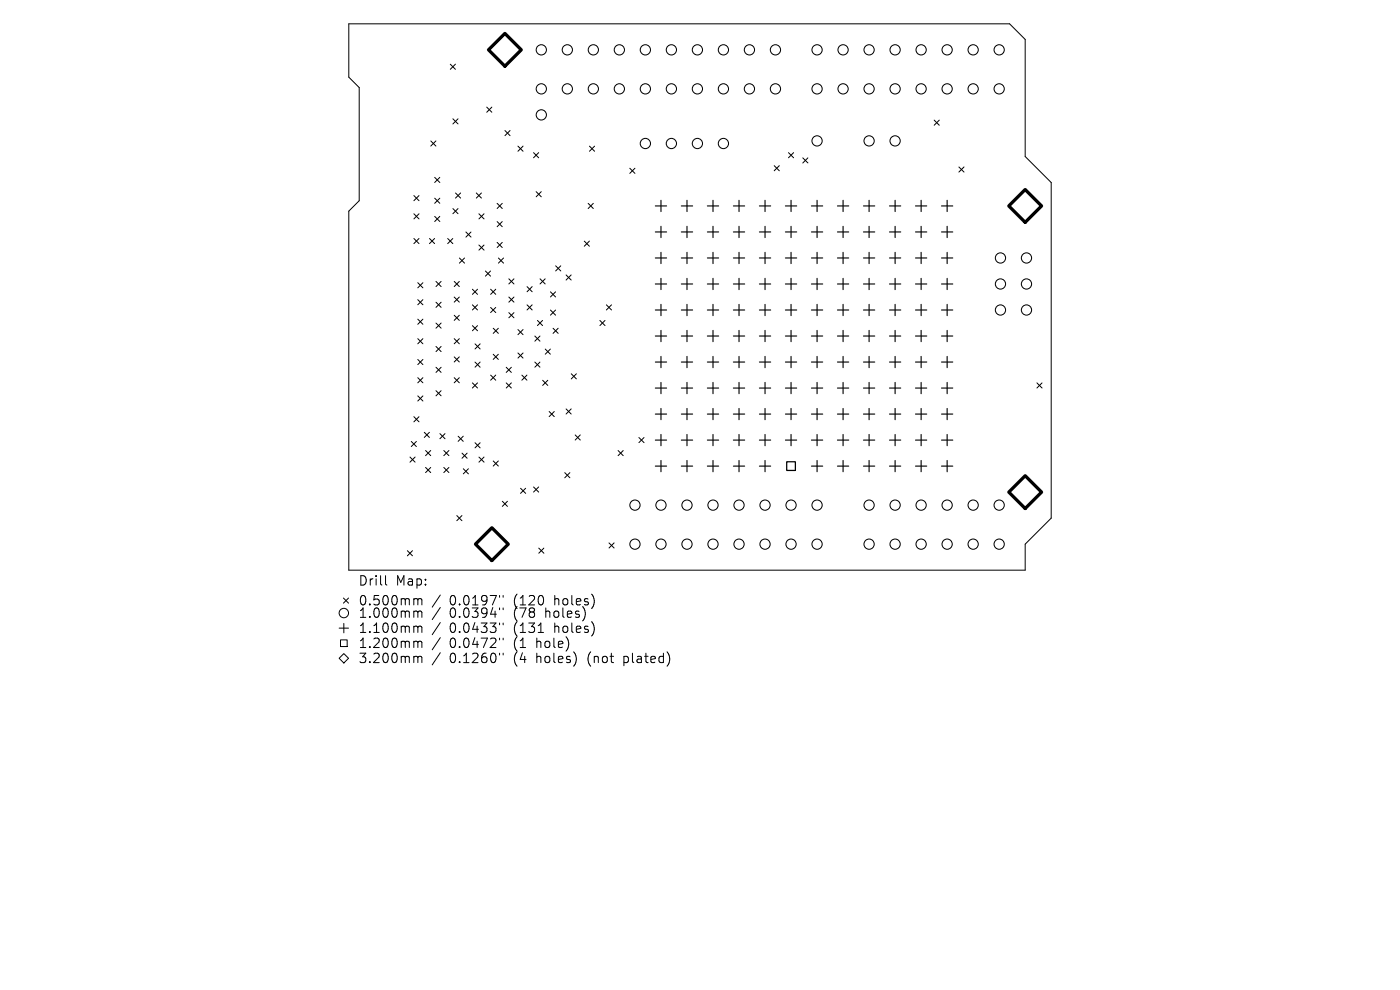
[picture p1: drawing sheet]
<svg xmlns="http://www.w3.org/2000/svg" width="297mm" height="210mm" viewBox="0 0 297 210" stroke-linecap="round" stroke-linejoin="round" font-family="sans-serif">
<defs><g id="words">
<g font-size="2.8">
<text x="75.9" y="124.5">Drill</text>
<text x="84" y="124.5">Map:</text>
<text x="75.9" y="128.7">0.500mm</text>
<text x="75.9" y="131.3">1.000mm</text>
<text x="95.4" y="128.7">0.0197&quot;</text>
<text x="95.4" y="131.3">0.0394&quot;</text>
<text x="109.1" y="128.7">(120</text>
<text x="109.1" y="131.3">(78</text>
<text x="116" y="131.3">holes)</text>
<text x="117.9" y="128.7">holes)</text>
<text x="75.9" y="134.5">1.100mm</text>
<text x="75.9" y="137.7">1.200mm</text>
<text x="95.4" y="134.5">0.0433&quot;</text>
<text x="95.4" y="137.7">0.0472&quot;</text>
<text x="109.1" y="134.5">(131</text>
<text x="109.1" y="137.7">(1</text>
<text x="114.1" y="137.7">hole)</text>
<text x="117.9" y="134.5">holes)</text>
<text x="75.9" y="140.9">3.200mm</text>
<text x="95.4" y="140.9">0.1260&quot;</text>
<text x="109.1" y="140.9">(4</text>
<text x="114.1" y="140.9">holes)</text>
<text x="125.1" y="140.9">(not</text>
<text x="133" y="140.9">plated)</text>
</g>
</g></defs>
<g fill="none" stroke="#000" stroke-width=".21">
<path d="M74 5.1h140.2l3.3 3.3v24.8l5.5 5.5v71.2l-5.5 5.5v5.5h-143.5v-76.1l2.2-2.2v-24l-2.2-2.2zM95.5 13.6l1.1 1.1M96.6 13.6l-1.1 1.1M91.4 29.9l1.1 1.1M92.2 37.6l1.1 1.1M92.5 29.9l-1.1 1.1M93.3 37.6l-1.1 1.1M96.1 25.2l1.1 1.1M97.2 25.2l-1.1 1.1M103.3 22.7l1 1.1M104.3 22.7l-1 1.1M107.1 27.7l1.1 1.1"/>
<path d="M108.2 27.7l-1.1 1.1M109.9 31l1.1 1.1M111 31l-1.1 1.1M113.2 32.4l1.1 1.1M114.3 32.4l-1.1 1.1M125.1 31l1 1.1M126.1 31l-1 1.1M133.6 35.7l1.1 1.1M134.7 35.7l-1.1 1.1M164.2 35.1l1.1 1.1M165.3 35.1l-1.1 1.1M167.3 32.4l1.1 1.1"/>
<path d="M168.4 32.4l-1.1 1.1M170.3 33.5l1.1 1.1M171.4 33.5l-1.1 1.1M198.2 25.5l1.1 1.1M199.3 25.5l-1.1 1.1M203.4 35.4l1.1 1.1M204.5 35.4l-1.1 1.1M87.8 41.5l1.1 1.1M87.8 45.4l1.1 1M87.8 50.6l1.1 1.1M88.6 60l1.1 1.1M88.9 41.5l-1.1 1.1"/>
<path d="M88.9 45.4l-1.1 1M88.9 50.6l-1.1 1.1M89.7 60l-1.1 1.1M91.1 50.6l1.1 1.1M92.2 50.6l-1.1 1.1M92.2 45.9l1.1 1.1M92.2 42l1.1 1.1M92.5 59.7l1.1 1.1M93.3 42l-1.1 1.1M93.3 45.9l-1.1 1.1M93.6 59.7l-1.1 1.1M95 50.6l1.1 1.1"/>
<path d="M96.1 50.6l-1.1 1.1M96.1 44.2l1.1 1.1M96.4 59.7l1 1.1M96.6 40.9l1.1 1.1M97.2 44.2l-1.1 1.1M97.4 59.7l-1 1.1M97.5 54.7l1 1.1M97.7 40.9l-1.1 1.1M98.5 54.7l-1 1.1M98.8 49.2l1.1 1.1M99.9 49.2l-1.1 1.1M101 40.9l1.1 1.1"/>
<path d="M101.6 52l1.1 1.1M101.6 45.4l1.1 1M102.1 40.9l-1.1 1.1M102.7 45.4l-1.1 1M102.7 52l-1.1 1.1M103 57.5l1.1 1.1M104.1 57.5l-1.1 1.1M105.5 43.1l1 1.1M105.5 47l1 1.1M105.5 51.4l1 1.1M105.7 54.7l1.1 1.1M106.5 43.1l-1 1.1"/>
<path d="M106.5 47l-1 1.1M106.5 51.4l-1 1.1M106.8 54.7l-1.1 1.1M107.9 59.1l1.1 1.1M109 59.1l-1.1 1.1M113.7 40.7l1.1 1M114.6 59.1l1.1 1.1M114.8 40.7l-1.1 1M115.7 59.1l-1.1 1.1M117.9 56.4l1.1 1.1M119 56.4l-1.1 1.1M120.1 58.3l1.1 1.1"/>
<path d="M121.2 58.3l-1.1 1.1M124 51.1l1 1.1M124.8 43.1l1.1 1.1M125 51.1l-1 1.1M125.9 43.1l-1.1 1.1M88.6 63.6l1.1 1M88.6 67.7l1.1 1.1M88.6 71.8l1.1 1.1M88.6 76.3l1.1 1M89.7 63.6l-1.1 1M89.7 67.7l-1.1 1.1M89.7 71.8l-1.1 1.1"/>
<path d="M89.7 76.3l-1.1 1M92.5 64.1l1.1 1.1M92.5 68.5l1.1 1.1M92.5 73.5l1.1 1.1M92.5 77.9l1.1 1.1M93.6 64.1l-1.1 1.1M93.6 68.5l-1.1 1.1M93.6 73.5l-1.1 1.1M93.6 77.9l-1.1 1.1M96.4 63l1 1.1M96.4 66.9l1 1.1M96.4 71.8l1 1.1"/>
<path d="M96.4 75.7l1 1.1M97.4 63l-1 1.1M97.4 66.9l-1 1.1M97.4 71.8l-1 1.1M97.4 75.7l-1 1.1M100.2 61.4l1.1 1M100.2 64.7l1.1 1.1M100.2 69.1l1.1 1.1M100.8 76.8l1.1 1.1M100.8 72.9l1.1 1.1M101.3 64.7l-1.1 1.1M101.3 61.4l-1.1 1"/>
<path d="M101.3 69.1l-1.1 1.1M101.9 72.9l-1.1 1.1M101.9 76.8l-1.1 1.1M104.1 61.4l1.1 1M104.1 65.2l1.1 1.1M104.1 79.6l1.1 1.1M104.6 75.2l1.1 1M104.6 69.6l1.1 1.1M105.2 65.2l-1.1 1.1M105.2 61.4l-1.1 1M105.2 79.6l-1.1 1.1M105.7 69.6l-1.1 1.1"/>
<path d="M105.7 75.2l-1.1 1M107.4 77.9l1.1 1.1M107.9 63l1.1 1.1M107.9 66.3l1.1 1.1M108.5 77.9l-1.1 1.1M109 66.3l-1.1 1.1M109 63l-1.1 1.1M109.9 74.9l1.1 1.1M109.9 69.9l1.1 1.1M110.7 79.6l1.1 1.1M111 69.9l-1.1 1.1M111 74.9l-1.1 1.1"/>
<path d="M111.8 79.6l-1.1 1.1M111.8 60.8l1.1 1.1M111.8 64.7l1.1 1.1M112.9 60.8l-1.1 1.1M112.9 64.7l-1.1 1.1M113.5 71.3l1.1 1.1M113.5 76.8l1.1 1.1M114 68l1.1 1.1M114.6 71.3l-1.1 1.1M114.6 76.8l-1.1 1.1M115.1 68l-1.1 1.1M115.7 74l1.1 1.1"/>
<path d="M116.8 74l-1.1 1.1M116.8 65.8l1.1 1.1M116.8 61.9l1.1 1.1M117.3 69.6l1.1 1.1M117.9 61.9l-1.1 1.1M117.9 65.8l-1.1 1.1M118.4 69.6l-1.1 1.1M121.2 79.3l1.1 1.1M122.3 79.3l-1.1 1.1M127.3 68l1 1.1M128.3 68l-1 1.1M128.6 64.7l1.1 1.1"/>
<path d="M129.7 64.7l-1.1 1.1M87 97l1.1 1M87.3 93.6l1 1.1M87.8 88.4l1.1 1.1M88.1 97l-1.1 1M88.3 93.6l-1 1.1M88.6 80.1l1.1 1.1M88.6 84l1.1 1.1M88.9 88.4l-1.1 1.1M89.7 80.1l-1.1 1.1M89.7 84l-1.1 1.1M90 91.7l1.1 1.1"/>
<path d="M90.3 95.6l1.1 1.1M90.3 99.2l1.1 1M91.1 91.7l-1.1 1.1M91.4 95.6l-1.1 1.1M91.4 99.2l-1.1 1M92.5 82.9l1.1 1.1M93.3 92l1.1 1.1M93.6 82.9l-1.1 1.1M94.1 95.6l1.1 1.1M94.1 99.2l1.1 1M94.4 92l-1.1 1.1M95.2 95.6l-1.1 1.1"/>
<path d="M95.2 99.2l-1.1 1M96.4 80.1l1 1.1M97.2 92.5l1.1 1.1M97.4 80.1l-1 1.1M98 96.1l1.1 1.1M98.3 92.5l-1.1 1.1M98.3 99.4l1.1 1.1M99.1 96.1l-1.1 1.1M99.4 99.4l-1.1 1.1M100.2 81.2l1.1 1.1M100.8 93.9l1.1 1.1M101.3 81.2l-1.1 1.1"/>
<path d="M101.6 97l1.1 1M101.9 93.9l-1.1 1.1M102.7 97l-1.1 1M104.6 97.8l1.1 1.1M105.7 97.8l-1.1 1.1M107.4 81.2l1.1 1.1M108.5 81.2l-1.1 1.1M115.1 80.7l1.1 1.1M116.2 80.7l-1.1 1.1M116.5 87.3l1.1 1.1M117.6 87.3l-1.1 1.1M120.1 86.7l1.1 1.1"/>
<path d="M121.2 86.7l-1.1 1.1M122 92.3l1.1 1M123.1 92.3l-1.1 1M131.1 95.6l1.1 1.1M132.2 95.6l-1.1 1.1M135.5 92.8l1.1 1.1M136.6 92.8l-1.1 1.1M220 81.2l1.1 1.1M221.1 81.2l-1.1 1.1M86.4 116.8l1.1 1.1M87.5 116.8l-1.1 1.1M96.9 109.4l1.1 1.1"/>
<path d="M98 109.4l-1.1 1.1M106.6 106.3l1.1 1.1M107.7 106.3l-1.1 1.1M110.4 103.6l1.1 1.1M111.5 103.6l-1.1 1.1M113.2 103.3l1.1 1.1M114.3 103.3l-1.1 1.1M114.3 116.3l1.1 1.1M115.4 116.3l-1.1 1.1M119.8 100.3l1.1 1M120.9 100.3l-1.1 1M129.2 115.2l1.1 1.1"/>
<path d="M130.3 115.2l-1.1 1.1M71.9 139.6l1-1 1 1-1 1zM71.9 133.2h2M72.2 135.7h1.4v1.5h-1.4zM72.9 126.9l1 1M72.9 132.2v2M73.9 126.9l-1 1M81.8 122.1v1.7l.3 .3M88.1 127l.5 .1v.2M88.1 129.6h.3l.2 .3M88.1 132.8l.5 .1v.2M88.1 136l.5 .1v.2"/>
<path d="M88.1 139.2l.5 .1v.2M88.6 127.3l.3-.3 .5 .1 .1 1.2M88.6 127.3v1M88.6 129.9v1.1M88.6 133.1v1.1M88.6 136.3v1.1M88.6 139.5v1.1M88.6 129.9l.3-.3 .5 .1 .1 1.3M88.6 133.1l.3-.3 .5 .1 .1 1.3M88.6 136.3l.3-.3 .5 .1 .1 1.3M88.6 139.5l.3-.3 .5 .1 .1 1.3M93.4 126.2l-1.7 2.6"/>
<path d="M93.4 128.9l-1.7 2.5M93.4 132.1l-1.7 2.5M93.4 135.3l-1.7 2.5M93.4 138.5l-1.7 2.5M106 126.3v.4M106 129v.3M106 132.2v.3M106 135.4v.3M106 138.6v.3M106.7 126.3v.4M106.7 129v.3M106.7 132.2v.3"/>
<path d="M106.7 135.4v.3M106.7 138.6v.3M114.2 134.2h1.1"/>
<circle cx="72.9" cy="130" r="1"/>
</g>
<g fill="none" stroke="#000" stroke-width=".22">
<circle cx="114.8" cy="18.9" r="1.09"/>
<circle cx="114.8" cy="10.6" r="1.09"/>
<circle cx="120.4" cy="18.9" r="1.09"/>
<circle cx="120.4" cy="10.6" r="1.09"/>
<circle cx="125.9" cy="18.9" r="1.09"/>
<circle cx="125.9" cy="10.6" r="1.09"/>
<circle cx="131.4" cy="18.9" r="1.09"/>
<circle cx="131.4" cy="10.6" r="1.09"/>
<circle cx="136.9" cy="18.9" r="1.09"/>
<circle cx="136.9" cy="10.6" r="1.09"/>
<circle cx="142.4" cy="18.9" r="1.09"/>
<circle cx="142.4" cy="10.6" r="1.09"/>
<circle cx="147.9" cy="18.9" r="1.09"/>
<circle cx="147.9" cy="10.6" r="1.09"/>
<circle cx="153.5" cy="18.9" r="1.09"/>
<circle cx="153.5" cy="10.6" r="1.09"/>
<circle cx="159" cy="18.9" r="1.09"/>
<circle cx="159" cy="10.6" r="1.09"/>
<circle cx="164.5" cy="18.9" r="1.09"/>
<circle cx="164.5" cy="10.6" r="1.09"/>
<circle cx="173.3" cy="18.9" r="1.09"/>
<circle cx="173.3" cy="10.6" r="1.09"/>
<circle cx="178.9" cy="18.9" r="1.09"/>
<circle cx="178.9" cy="10.6" r="1.09"/>
<circle cx="184.4" cy="18.9" r="1.09"/>
<circle cx="184.4" cy="10.6" r="1.09"/>
<circle cx="189.9" cy="18.9" r="1.09"/>
<circle cx="189.9" cy="10.6" r="1.09"/>
<circle cx="195.4" cy="18.9" r="1.09"/>
<circle cx="195.4" cy="10.6" r="1.09"/>
<circle cx="200.9" cy="18.9" r="1.09"/>
<circle cx="200.9" cy="10.6" r="1.09"/>
<circle cx="206.4" cy="18.9" r="1.09"/>
<circle cx="206.4" cy="10.6" r="1.09"/>
<circle cx="212" cy="18.9" r="1.09"/>
<circle cx="212" cy="10.6" r="1.09"/>
<circle cx="114.8" cy="24.4" r="1.09"/>
<circle cx="136.9" cy="30.4" r="1.09"/>
<circle cx="142.4" cy="30.4" r="1.09"/>
<circle cx="147.9" cy="30.4" r="1.09"/>
<circle cx="153.5" cy="30.4" r="1.09"/>
<circle cx="173.3" cy="29.9" r="1.09"/>
<circle cx="184.4" cy="29.9" r="1.09"/>
<circle cx="189.9" cy="29.9" r="1.09"/>
<circle cx="212.2" cy="54.7" r="1.09"/>
<circle cx="217.8" cy="54.7" r="1.09"/>
<circle cx="212.2" cy="65.8" r="1.09"/>
<circle cx="212.2" cy="60.2" r="1.09"/>
<circle cx="217.8" cy="65.8" r="1.09"/>
<circle cx="217.8" cy="60.2" r="1.09"/>
<circle cx="134.7" cy="107.2" r="1.09"/>
<circle cx="134.7" cy="115.4" r="1.09"/>
<circle cx="140.2" cy="107.2" r="1.09"/>
<circle cx="140.2" cy="115.4" r="1.09"/>
<circle cx="145.7" cy="115.4" r="1.09"/>
<circle cx="145.7" cy="107.2" r="1.09"/>
<circle cx="151.3" cy="115.4" r="1.09"/>
<circle cx="151.3" cy="107.2" r="1.09"/>
<circle cx="156.8" cy="107.2" r="1.09"/>
<circle cx="156.8" cy="115.4" r="1.09"/>
<circle cx="162.3" cy="115.4" r="1.09"/>
<circle cx="162.3" cy="107.2" r="1.09"/>
<circle cx="167.8" cy="115.4" r="1.09"/>
<circle cx="167.8" cy="107.2" r="1.09"/>
<circle cx="173.3" cy="107.2" r="1.09"/>
<circle cx="173.3" cy="115.4" r="1.09"/>
<circle cx="184.4" cy="115.4" r="1.09"/>
<circle cx="184.4" cy="107.2" r="1.09"/>
<circle cx="189.9" cy="107.2" r="1.09"/>
<circle cx="189.9" cy="115.4" r="1.09"/>
<circle cx="195.4" cy="107.2" r="1.09"/>
<circle cx="195.4" cy="115.4" r="1.09"/>
<circle cx="200.9" cy="115.4" r="1.09"/>
<circle cx="200.9" cy="107.2" r="1.09"/>
<circle cx="206.4" cy="115.4" r="1.09"/>
<circle cx="206.4" cy="107.2" r="1.09"/>
<circle cx="212" cy="107.2" r="1.09"/>
<circle cx="212" cy="115.4" r="1.09"/>
</g>
<g fill="none" stroke="#000" stroke-width=".24">
<path d="M139 43.7h2.4M139 49.2h2.4M139 54.7h2.4M140.2 42.5v2.4M140.2 48v2.4M140.2 53.5v2.4M140.2 59v2.4M144.5 43.7h2.4M144.5 49.2h2.4M144.5 54.7h2.4M145.7 42.5v2.4M145.7 48v2.4"/>
<path d="M145.7 53.5v2.4M145.7 59v2.4M150.1 43.7h2.4M150.1 49.2h2.4M150.1 54.7h2.4M151.3 42.5v2.4M151.3 48v2.4M151.3 53.5v2.4M151.3 59v2.4M155.6 43.7h2.4M155.6 49.2h2.4M155.6 54.7h2.4"/>
<path d="M156.8 42.5v2.4M156.8 48v2.4M156.8 53.5v2.4M156.8 59v2.4M161.1 43.7h2.4M161.1 49.2h2.4M161.1 54.7h2.4M162.3 42.5v2.4M162.3 48v2.4M162.3 53.5v2.4M162.3 59v2.4M166.6 43.7h2.4"/>
<path d="M166.6 49.2h2.4M166.6 54.7h2.4M167.8 42.5v2.4M167.8 48v2.4M167.8 53.5v2.4M167.8 59v2.4M172.1 43.7h2.4M172.1 49.2h2.4M172.1 54.7h2.4M173.3 42.5v2.4M173.3 48v2.4M173.3 53.5v2.4"/>
<path d="M173.3 59v2.4M177.7 43.7h2.3M177.7 49.2h2.3M177.7 54.7h2.3M178.9 42.5v2.4M178.9 48v2.4M178.9 53.5v2.4M178.9 59v2.4M183.2 43.7h2.4M183.2 49.2h2.4M183.2 54.7h2.4M184.4 42.5v2.4"/>
<path d="M184.4 48v2.4M184.4 53.5v2.4M184.4 59v2.4M188.7 43.7h2.4M188.7 49.2h2.4M188.7 54.7h2.4M189.9 42.5v2.4M189.9 48v2.4M189.9 53.5v2.4M189.9 59v2.4M194.2 43.7h2.4M194.2 49.2h2.4"/>
<path d="M194.2 54.7h2.4M195.4 42.5v2.4M195.4 48v2.4M195.4 53.5v2.4M195.4 59v2.4M199.7 43.7h2.4M199.7 49.2h2.4M199.7 54.7h2.4M200.9 42.5v2.4M200.9 48v2.4M200.9 53.5v2.4M200.9 59v2.4"/>
<path d="M139 60.2h2.4M139 65.8h2.4M139 71.3h2.4M139 76.8h2.4M140.2 64.6v2.4M140.2 70.1v2.4M140.2 75.6v2.4M144.5 60.2h2.4M144.5 65.8h2.4M144.5 71.3h2.4M144.5 76.8h2.4M145.7 64.6v2.4"/>
<path d="M145.7 70.1v2.4M145.7 75.6v2.4M150.1 60.2h2.4M150.1 65.8h2.4M150.1 71.3h2.4M150.1 76.8h2.4M151.3 64.6v2.4M151.3 70.1v2.4M151.3 75.6v2.4M155.6 60.2h2.4M155.6 65.8h2.4M155.6 71.3h2.4"/>
<path d="M155.6 76.8h2.4M156.8 64.6v2.4M156.8 70.1v2.4M156.8 75.6v2.4M161.1 60.2h2.4M161.1 65.8h2.4M161.1 71.3h2.4M161.1 76.8h2.4M162.3 64.6v2.4M162.3 70.1v2.4M162.3 75.6v2.4M166.6 60.2h2.4"/>
<path d="M166.6 65.8h2.4M166.6 71.3h2.4M166.6 76.8h2.4M167.8 64.6v2.4M167.8 70.1v2.4M167.8 75.6v2.4M172.1 60.2h2.4M172.1 65.8h2.4M172.1 71.3h2.4M172.1 76.8h2.4M173.3 64.6v2.4M173.3 70.1v2.4"/>
<path d="M173.3 75.6v2.4M177.7 60.2h2.3M177.7 65.8h2.3M177.7 71.3h2.3M177.7 76.8h2.3M178.9 64.6v2.4M178.9 70.1v2.4M178.9 75.6v2.4M183.2 60.2h2.4M183.2 65.8h2.4M183.2 71.3h2.4M183.2 76.8h2.4"/>
<path d="M184.4 64.6v2.4M184.4 70.1v2.4M184.4 75.6v2.4M188.7 60.2h2.4M188.7 65.8h2.4M188.7 71.3h2.4M188.7 76.8h2.4M189.9 64.6v2.4M189.9 70.1v2.4M189.9 75.6v2.4M194.2 60.2h2.4M194.2 65.8h2.4"/>
<path d="M194.2 71.3h2.4M194.2 76.8h2.4M195.4 64.6v2.4M195.4 70.1v2.4M195.4 75.6v2.4M199.7 60.2h2.4M199.7 65.8h2.4M199.7 71.3h2.4M199.7 76.8h2.4M200.9 64.6v2.4M200.9 70.1v2.4M200.9 75.6v2.4"/>
<path d="M139 82.3h2.4M139 87.8h2.4M139 93.4h2.4M139 98.9h2.4M140.2 81.1v2.4M140.2 86.6v2.4M140.2 92.2v2.4M140.2 97.7v2.4M144.5 82.3h2.4M144.5 87.8h2.4M144.5 93.4h2.4M144.5 98.9h2.4"/>
<path d="M145.7 81.1v2.4M145.7 86.6v2.4M145.7 92.2v2.4M145.7 97.7v2.4M150.1 82.3h2.4M150.1 87.8h2.4M150.1 93.4h2.4M150.1 98.9h2.4M151.3 81.1v2.4M151.3 86.6v2.4M151.3 92.2v2.4M151.3 97.7v2.4"/>
<path d="M155.6 82.3h2.4M155.6 87.8h2.4M155.6 93.4h2.4M155.6 98.9h2.4M156.8 81.1v2.4M156.8 86.6v2.4M156.8 92.2v2.4M156.8 97.7v2.4M161.1 82.3h2.4M161.1 87.8h2.4M161.1 93.4h2.4M161.1 98.9h2.4"/>
<path d="M162.3 81.1v2.4M162.3 86.6v2.4M162.3 92.2v2.4M162.3 97.7v2.4M166.6 82.3h2.4M166.6 87.8h2.4M166.6 93.4h2.4M167.8 81.1v2.4M167.8 86.6v2.4M167.8 92.2v2.4M172.1 82.3h2.4M172.1 87.8h2.4"/>
<path d="M172.1 93.4h2.4M172.1 98.9h2.4M173.3 81.1v2.4M173.3 86.6v2.4M173.3 92.2v2.4M173.3 97.7v2.4M177.7 82.3h2.3M177.7 87.8h2.3M177.7 93.4h2.3M177.7 98.9h2.3M178.9 81.1v2.4M178.9 86.6v2.4"/>
<path d="M178.9 92.2v2.4M178.9 97.7v2.4M183.2 82.3h2.4M183.2 87.8h2.4M183.2 93.4h2.4M183.2 98.9h2.4M184.4 81.1v2.4M184.4 86.6v2.4M184.4 92.2v2.4M184.4 97.7v2.4M188.7 82.3h2.4M188.7 87.8h2.4"/>
<path d="M188.7 93.4h2.4M188.7 98.9h2.4M189.9 81.1v2.4M189.9 86.6v2.4M189.9 92.2v2.4M189.9 97.7v2.4M194.2 82.3h2.4M194.2 87.8h2.4M194.2 93.4h2.4M194.2 98.9h2.4M195.4 81.1v2.4M195.4 86.6v2.4"/>
<path d="M195.4 92.2v2.4M195.4 97.7v2.4M199.7 82.3h2.4M199.7 87.8h2.4M199.7 93.4h2.4M199.7 98.9h2.4M200.9 81.1v2.4M200.9 86.6v2.4M200.9 92.2v2.4M200.9 97.7v2.4"/>
</g>
<path d="M166.9 98h1.8v1.8h-1.8z" fill="none" stroke="#000" stroke-width=".26"/>
<path d="M107.1 7.1l3.5 3.5-3.5 3.4-3.5-3.4zM214 43.7l3.5-3.5 3.5 3.5-3.5 3.5zM100.9 115.4l3.5-3.4 3.4 3.4-3.4 3.5zM214 104.4l3.5-3.5 3.5 3.5-3.5 3.5z" fill="none" stroke="#000" stroke-width=".7"/>
<use href="#words"/>
</svg>
